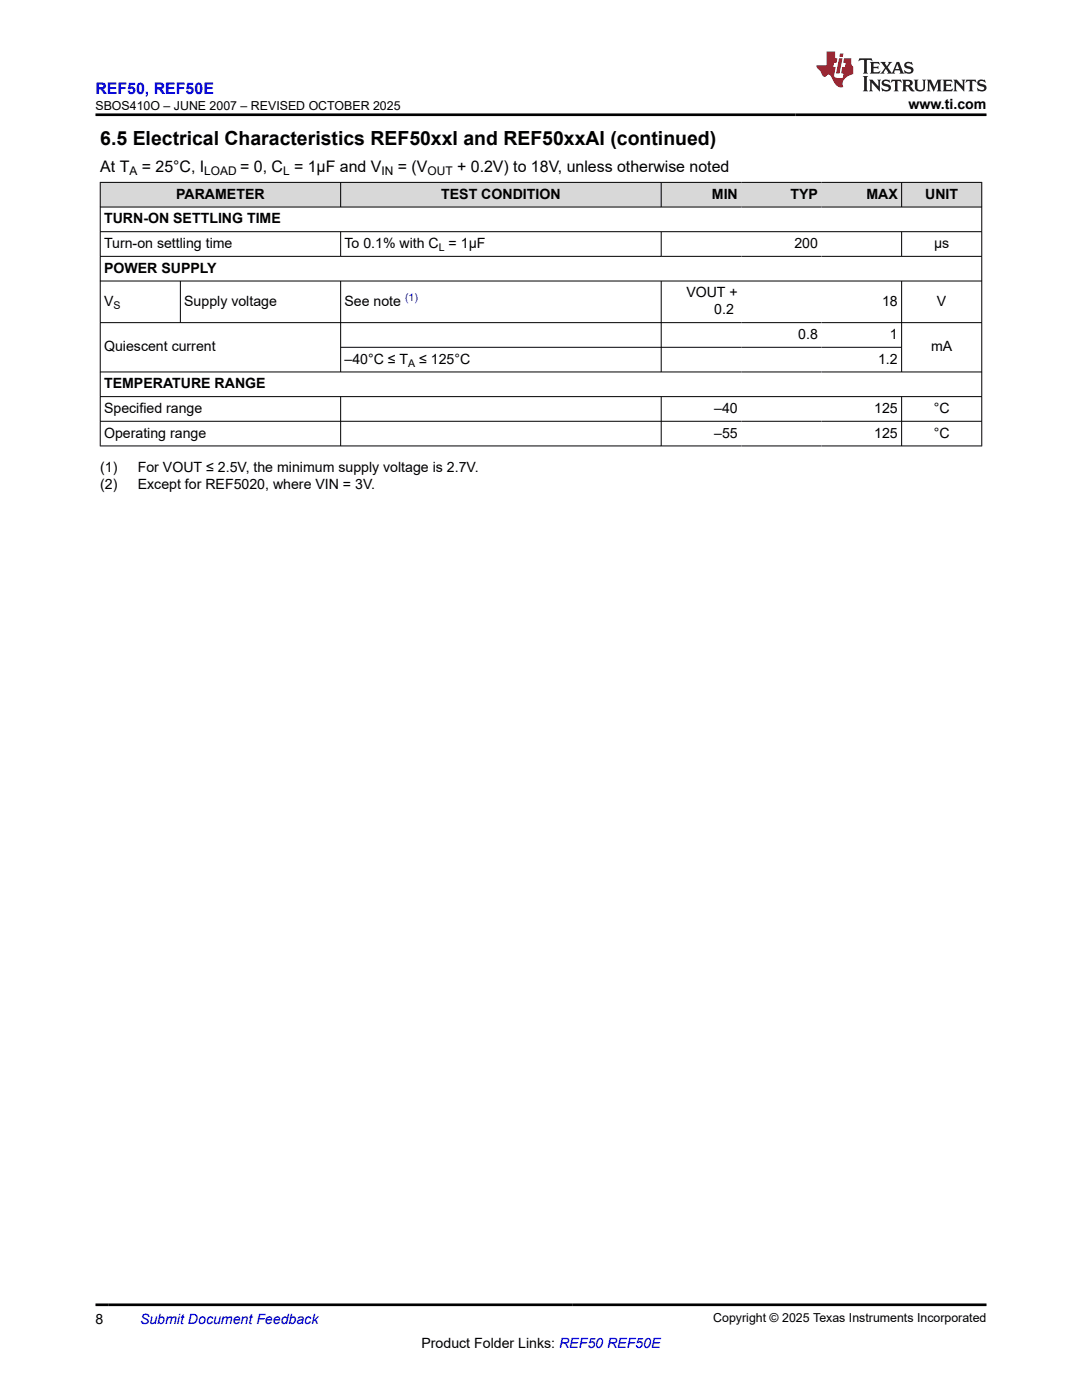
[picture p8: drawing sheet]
<svg xmlns="http://www.w3.org/2000/svg" width="216mm" height="279mm" viewBox="0 0 216 279" stroke-linecap="round" stroke-linejoin="round" font-family="sans-serif">
<defs><g id="words">
<text font-size="3.9" x="20" y="28.8">6.5 Electrical Characteristics REF50xxI and REF50xxAI (continued)</text>
<text font-size="3.2" fill="#00f" x="19.1" y="18.7">REF50, REF50E</text>
<g font-size="3.2">
<text x="20" y="34.3">At T</text>
<text x="28.3" y="34.3">= 25°C, I</text>
<text x="47.9" y="34.3">= 0, C = 1μF and V</text>
<text x="79.4" y="34.3">= (V</text>
<text x="91.2" y="34.3">+ 0.2V) to 18V, unless otherwise noted</text>
</g>
<g font-size="2.8">
<text x="181.3" y="21.8">www.ti.com</text>
<text x="35.2" y="39.7">PARAMETER</text>
<text x="88" y="39.7">TEST CONDITION</text>
<text x="142" y="39.7">MIN</text>
<text x="157.7" y="39.7">TYP</text>
<text x="172.9" y="39.7">MAX</text>
<text x="184.6" y="39.7">UNIT</text>
<text x="20.8" y="44.6">TURN-ON SETTLING TIME</text>
<text x="20.8" y="49.5">Turn-on settling time</text>
<text x="68.7" y="49.5">To 0.1% with C = 1μF</text>
<text x="158.5" y="49.5">200</text>
<text x="186.4" y="49.5">μs</text>
<text x="20.8" y="54.4">POWER SUPPLY</text>
<text x="137" y="59.4">VOUT +</text>
<text x="20.8" y="61">V</text>
<text x="36.8" y="61">Supply voltage</text>
<text x="68.7" y="61">See note</text>
<text x="142.5" y="62.7">0.2</text>
<text x="176" y="61">18</text>
<text x="187" y="61">V</text>
<text x="20.8" y="70.1">Quiescent current</text>
<text x="159.3" y="67.7">0.8</text>
<text x="177.6" y="67.7">1</text>
<text x="185.8" y="70.1">mA</text>
<text x="20.8" y="77.5">TEMPERATURE RANGE</text>
<text x="68.7" y="72.6">–40°C ≤ T</text>
<text x="83.7" y="72.6">≤ 125°C</text>
<text x="175.2" y="72.6">1.2</text>
<text x="20.8" y="82.4">Specified range</text>
<text x="142.5" y="82.4">–40</text>
<text x="174.4" y="82.4">125</text>
<text x="186.3" y="82.4">°C</text>
<text x="20.8" y="87.3">Operating range</text>
<text x="142.5" y="87.3">–55</text>
<text x="174.4" y="87.3">125</text>
<text x="186.3" y="87.3">°C</text>
<text x="20" y="94.1">(1)</text>
<text x="27.5" y="94.1">For VOUT ≤ 2.5V, the minimum supply voltage is 2.7V.</text>
<text x="20" y="97.5">(2)</text>
<text x="27.5" y="97.5">Except for REF5020, where VIN = 3V.</text>
<text x="19.1" y="264.2">8</text>
<text x="84.1" y="269">Product Folder Links: REF50 REF50E</text>
</g>
<text font-size="2.8" fill="#00f" x="27.9" y="264.2">Submit Document Feedback</text>
<g font-size="2.5">
<text x="19" y="21.9">SBOS410O – JUNE 2007 – REVISED OCTOBER 2025</text>
<text x="142.3" y="263.9">Copyright © 2025 Texas Instruments Incorporated</text>
</g>
<g font-size="2.4">
<text x="25.8" y="34.9">A</text>
<text x="40.8" y="34.9">LOAD</text>
<text x="56.5" y="34.9">L</text>
<text x="76.1" y="34.9">IN</text>
<text x="85.3" y="34.9">OUT</text>
</g>
<g font-size="2.1">
<text x="87.6" y="50.1">L</text>
<text x="22.6" y="61.6">S</text>
<text x="81.5" y="73.2">A</text>
</g>
<text font-size="2.1" fill="#00f" x="80.8" y="60.1">(1)</text>
</g></defs>
<g fill="#d8d8d8">
<path d="M20 36.4h175.9v4.9h-175.9z" fill-rule="evenodd"/>
<path d="M20.1 36.5h47.8v4.8h-47.8z" fill-rule="evenodd"/>
<path d="M68 36.5h63.9v4.8h-63.9z" fill-rule="evenodd"/>
<path d="M132 36.5h15.9v4.8h-15.9z" fill-rule="evenodd"/>
<path d="M147.9 36.5h16v4.8h-16z" fill-rule="evenodd"/>
<path d="M163.9 36.5h15.9v4.8h-15.9z" fill-rule="evenodd"/>
<path d="M180 36.5h15.8v4.8h-15.8z" fill-rule="evenodd"/>
</g>
<g fill="none" stroke="#000" stroke-width=".2">
<path d="M19.9 36.4h176.1M20 36.3v52.8M68 36.3v5.1M131.9 36.3v5.1M179.9 36.3v5.1M195.9 36.3v52.8M19.9 41.3h176.1M19.9 46.2h176.1M19.9 51.2h176.1M19.9 56.1h176.1M36 56.1v8.4M68 46.2v5"/>
<path d="M68 56.1v18.2M131.9 46.2v5M131.9 56.1v18.2M179.9 46.2v5M179.9 56.1v18.2M19.9 64.4h176.1M19.9 74.2h176.1M19.9 79.2h176.1M68 79.2v9.9M68 69.3h112M131.9 79.2v9.9M179.9 79.2v9.9"/>
<path d="M19.9 84.1h176.1M19.9 89h176.1"/>
</g>
<path d="M171.5 11.6l-.2 .6 .5-.2h.6v.1v2.2l-.2 .4h1l-.2-.4v-2.2v-.1h.5l.6 .2-.2-.6zM173.6 12.4l.2 .3v1.6l-.2 .4h1.9l.1-.6a1.08 1.08 0 0 1-1.3 .2v-.7h.6l.4 .2v-.7l-.4 .2h-.6v-.5l.2-.2a1 1 0 0 1 1 .3l-.1-.5zM175.7 12.4l.9 1.1-1 1.2h.9l-.2-.2 .5-.8 .4 .8-.2 .2h1.6l-.2-.2 .2-.5h.9l.1 .5-.1 .2h.9l-.2-.4-.8-1.9h-.5l-.9 2.1-.9-1.1 .9-1h-.8l.2 .2-.4 .6-.4-.6 .2-.2zM179 12.8l.4 1h-.7zM180.7 12.5a.65 .65 0 0 0-.2 .7 .65 .65 0 0 0 .6 .5l.6 .1 .1 .3a.79 .79 0 0 1-.7 .4 .79 .79 0 0 1-.7-.5l.1 .7 .2-.1a.93 .93 0 0 0 1.1 0 .93 .93 0 0 0 .4-.9 1.46 1.46 0 0 0-1.2-.6l-.1-.3a1.09 1.09 0 0 1 1.2 .2l-.2-.6-.1 .1-.5-.2zM172.2 15.2l.2 .4v2.2l-.2 .4h1l-.2-.4v-2.2l.2-.4zM173.4 15.9l.2 .4v1.5l-.2 .4h.8l-.3-.4 .1-1.3 1.6 1.8v-2l.2-.4h-.7l.1 .2 .1 1.1-1.2-1.3zM176.2 16a.65 .65 0 0 0-.2 .8 .65 .65 0 0 0 .6 .4l.6 .2 .1 .2a.79 .79 0 0 1-.7 .4 .79 .79 0 0 1-.7-.5l.1 .7 .2-.1a.93 .93 0 0 0 1.1 .1 .93 .93 0 0 0 .4-1 1.46 1.46 0 0 0-1.2-.5l-.1-.4a1.09 1.09 0 0 1 1.2 .2l-.1-.6-.2 .1-.5-.1zM177.9 15.9l-.1 .6a.63 .63 0 0 1 .8-.3v1.6l-.3 .4h1l-.2-.4v-1.6a.66 .66 0 0 1 .8 .3l-.1-.6zM180 15.9l.2 .4v1.5l-.2 .4h1l-.2-.2-.1-.7h.5l.1 .2a.79 .79 0 0 0 1.2 .6l-1-.9a.61 .61 0 0 0 .6-.6 .61 .61 0 0 0-.5-.7zM180.8 16.2h.1a.47 .47 0 0 1 .5 .1 .47 .47 0 0 1 .1 .5l-.1 .1-.7 .1zM182.3 15.9l.2 .2a2.27 2.27 0 0 0 .4 2 1.04 1.04 0 0 0 1.7-.7v-1.3l.2-.2h-.8l.2 .4v1.1a.6 .6 0 0 1-.6 .6 .6 .6 0 0 1-.6-.6v-1.1l.3-.4zM184.9 15.9l.2 .4v1.5l-.2 .4h.8l-.3-.4v-1.4l.9 1.9 .9-1.9v1.4l-.3 .4h1l-.2-.4v-1.5l.2-.4h-.8l-.7 1.5-.6-1.5zM188.1 15.9l.2 .4v1.5l-.2 .4h1.9l.1-.6a1.09 1.09 0 0 1-1.3 .2v-.7h.6l.4 .2v-.6l-.4 .2h-.6v-.6l.2-.1a1.01 1.01 0 0 1 1 .3l-.1-.6zM190.2 15.9l.3 .4v1.5l-.3 .4h.8l-.2-.4v-1.3l1.6 1.8v-2l.2-.4h-.7l.2 .2v1.1l-1.2-1.3zM192.8 15.9l-.1 .6a.63 .63 0 0 1 .8-.3v1.6l-.3 .4h1l-.2-.4v-1.6a.66 .66 0 0 1 .8 .3l-.1-.6zM195.2 16a.65 .65 0 0 0-.2 .8 .65 .65 0 0 0 .6 .4l.6 .2 .2 .2a.79 .79 0 0 1-.7 .4 .79 .79 0 0 1-.7-.5l.1 .7 .2-.1a.93 .93 0 0 0 1 .1 .93 .93 0 0 0 .5-1 1.46 1.46 0 0 0-1.3-.5v-.4a1.09 1.09 0 0 1 1.2 .2l-.2-.6-.2 .1-.5-.1z" fill="#231f20"/>
<path d="M164.9 10.3v2.7h-2l.1 .4 .8 1a.95 .95 0 0 0 1 .9 .59 .59 0 0 1 .5-.4 .59 .59 0 0 1 .5 .3l.4 .8a1.59 1.59 0 0 0 2.1 1.4 1.61 1.61 0 0 1 1-2.3l1-.3-.1-1.5a1.59 1.59 0 0 1-.3-1.7h-1.5l-.2 .9h.6l-.2 .9h-.5l-.2 .9v.3l.4 .1-.1 .9h-.7a.73 .73 0 0 1-1-.7l.3-1.5h-.5l.1-.9h.5l.2-.9h-.5v-1.3zM167.4 11.6l-.6 3.1h.7l.6-3.1zM167.6 10.7l-.1 .6h.7l.1-.6z" fill="#ed1c24"/>
<path d="M19.1 22.9h177.8M19.1 260.4h177.8" fill="none" stroke="#000" stroke-width=".53"/>
<use href="#words"/>
</svg>
